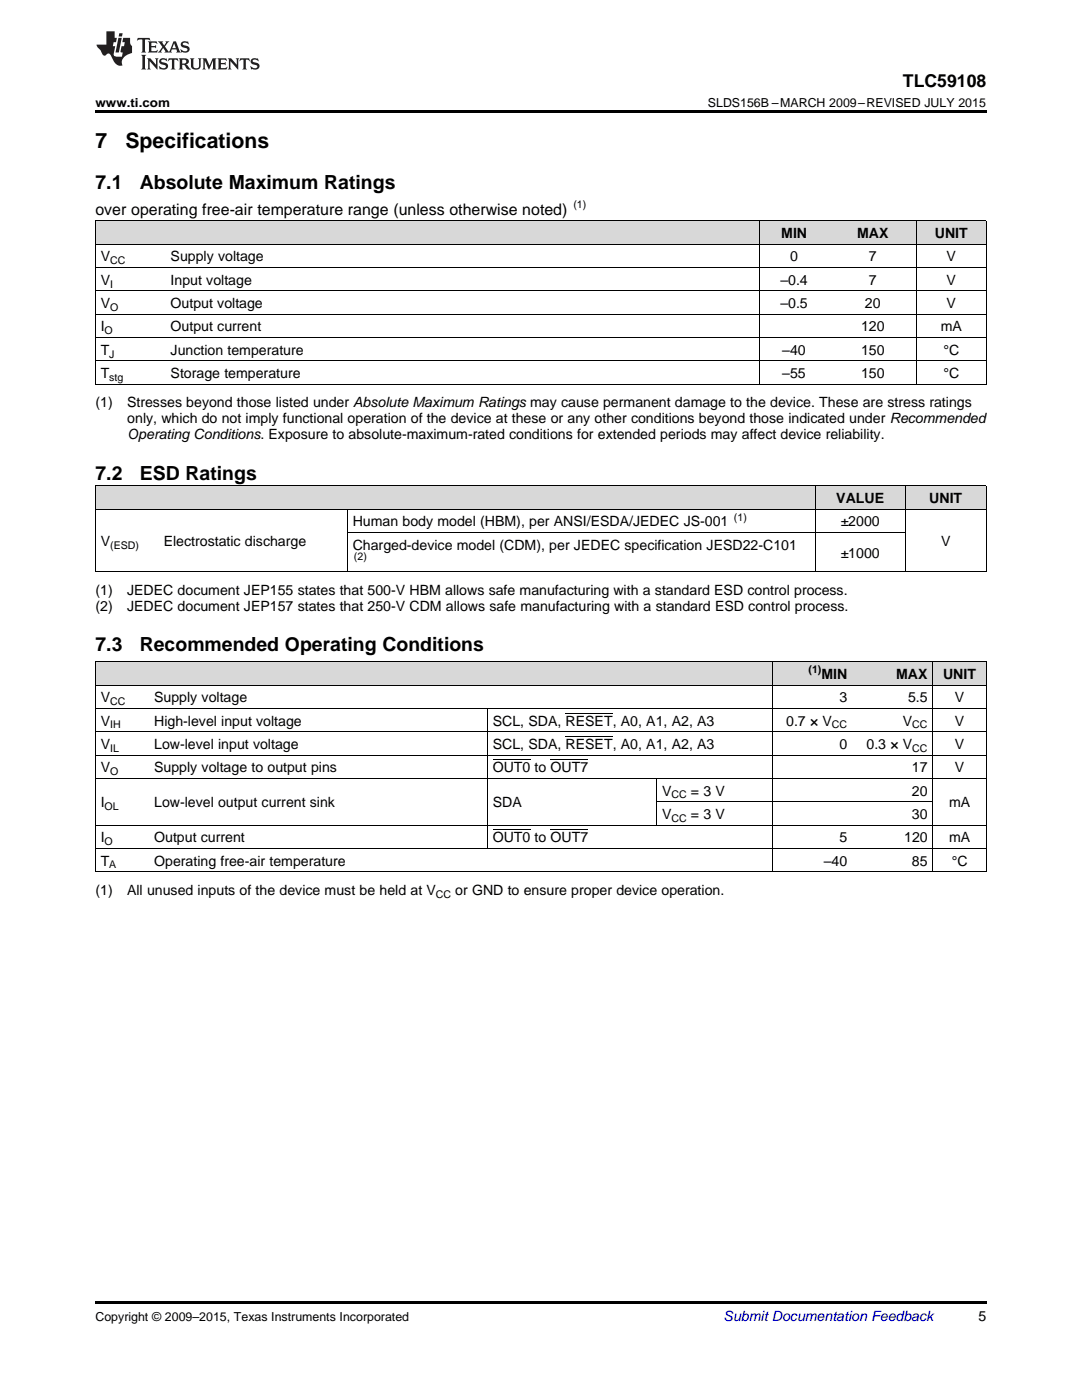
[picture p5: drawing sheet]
<svg xmlns="http://www.w3.org/2000/svg" width="216mm" height="279mm" viewBox="0 0 216 279" stroke-linecap="round" stroke-linejoin="round" font-family="sans-serif">
<defs><g id="words">
<g font-size="4.2">
<text x="19" y="29.6">7</text>
<text x="25" y="29.6">Specifications</text>
</g>
<g font-size="3.9">
<text x="19" y="37.7">7.1</text>
<text x="27.9" y="37.7">Absolute Maximum Ratings</text>
<text x="19" y="95.7">7.2</text>
<text x="27.9" y="95.7">ESD Ratings</text>
<text x="19" y="130">7.3</text>
<text x="27.9" y="130">Recommended Operating Conditions</text>
</g>
<text font-size="3.5" x="180.2" y="17.3">TLC59108</text>
<text font-size="3.2" x="19" y="42.9">over operating free-air temperature range (unless otherwise noted)</text>
<g font-size="2.8">
<text x="155.9" y="47.5">MIN</text>
<text x="171" y="47.5">MAX</text>
<text x="186.5" y="47.5">UNIT</text>
<text x="20.1" y="52.2">V</text>
<text x="34" y="52.2">Supply voltage</text>
<text x="157.7" y="52.2">0</text>
<text x="173.4" y="52.2">7</text>
<text x="188.9" y="52.2">V</text>
<text x="20.1" y="56.8">V</text>
<text x="34" y="56.8">Input voltage</text>
<text x="155.7" y="56.8">–0.4</text>
<text x="173.4" y="56.8">7</text>
<text x="188.9" y="56.8">V</text>
<text x="20.1" y="61.5">V</text>
<text x="34" y="61.5">Output voltage</text>
<text x="155.7" y="61.5">–0.5</text>
<text x="172.6" y="61.5">20</text>
<text x="188.9" y="61.5">V</text>
<text x="20.1" y="66.1">I</text>
<text x="20.1" y="70.8">T</text>
<text x="34" y="66.1">Output current</text>
<text x="34" y="70.8">Junction temperature</text>
<text x="156.1" y="70.8">–40</text>
<text x="171.8" y="66.1">120</text>
<text x="171.8" y="70.8">150</text>
<text x="187.7" y="66.1">mA</text>
<text x="188.2" y="70.8">°C</text>
<text x="20.1" y="75.5">T</text>
<text x="34" y="75.5">Storage temperature</text>
<text x="156.1" y="75.5">–55</text>
<text x="171.8" y="75.5">150</text>
<text x="188.2" y="75.5">°C</text>
<text x="19" y="81.3">(1)</text>
<text x="25.4" y="81.3">Stresses beyond those listed under Absolute Maximum Ratings may cause permanent damage to the device. These are stress ratings</text>
<text x="25.4" y="84.5">only, which do not imply functional operation of the device at these or any other conditions beyond those indicated under Recommended</text>
<text x="25.4" y="87.7">Operating Conditions. Exposure to absolute-maximum-rated conditions for extended periods may affect device reliability.</text>
<text x="166.9" y="100.4">VALUE</text>
<text x="185.4" y="100.4">UNIT</text>
<text x="70.4" y="105.1">Human body model (HBM), per ANSI/ESDA/JEDEC JS-001</text>
<text x="167.7" y="105.1">±2000</text>
<text x="20.1" y="109">V</text>
<text x="32.7" y="109">Electrostatic discharge</text>
<text x="70.4" y="109.7">Charged-device model (CDM), per JEDEC specification JESD22-C101</text>
<text x="167.7" y="111.3">±1000</text>
<text x="187.8" y="109">V</text>
<text x="19" y="118.7">(1)</text>
<text x="25.4" y="118.7">JEDEC document JEP155 states that 500-V HBM allows safe manufacturing with a standard ESD control process.</text>
<text x="19" y="121.9">(2)</text>
<text x="25.4" y="121.9">JEDEC document JEP157 states that 250-V CDM allows safe manufacturing with a standard ESD control process.</text>
<text x="163.9" y="135.5">MIN</text>
<text x="178.8" y="135.5">MAX</text>
<text x="188.2" y="135.5">UNIT</text>
<text x="20.1" y="140.2">V</text>
<text x="30.8" y="140.2">Supply voltage</text>
<text x="167.5" y="140.2">3</text>
<text x="181.2" y="140.2">5.5</text>
<text x="190.5" y="140.2">V</text>
<text x="20.1" y="144.8">V</text>
<text x="20.1" y="149.5">V</text>
<text x="30.8" y="144.8">High-level input voltage</text>
<text x="30.8" y="149.5">Low-level input voltage</text>
<text x="98.3" y="144.8">SCL, SDA, RESET, A0, A1, A2, A3</text>
<text x="98.3" y="149.5">SCL, SDA, RESET, A0, A1, A2, A3</text>
<text x="156.9" y="144.8">0.7 × V</text>
<text x="167.5" y="149.5">0</text>
<text x="172.9" y="149.5">0.3 × V</text>
<text x="180.2" y="144.8">V</text>
<text x="190.5" y="144.8">V</text>
<text x="190.5" y="149.5">V</text>
<text x="20.1" y="154.1">V</text>
<text x="30.8" y="154.1">Supply voltage to output pins</text>
<text x="98.3" y="154.1">OUT0 to OUT7</text>
<text x="182" y="154.1">17</text>
<text x="190.5" y="154.1">V</text>
<text x="20.1" y="161.1">I</text>
<text x="30.8" y="161.1">Low-level output current sink</text>
<text x="98.3" y="161.1">SDA</text>
<text x="132.1" y="158.8">V</text>
<text x="137.9" y="158.8">= 3 V</text>
<text x="182" y="158.8">20</text>
<text x="189.4" y="161.1">mA</text>
<text x="132.1" y="163.4">V</text>
<text x="137.9" y="163.4">= 3 V</text>
<text x="182" y="163.4">30</text>
<text x="20.1" y="168.1">I</text>
<text x="20.1" y="172.8">T</text>
<text x="30.8" y="168.1">Output current</text>
<text x="30.8" y="172.8">Operating free-air temperature</text>
<text x="98.3" y="168.1">OUT0 to OUT7</text>
<text x="164.4" y="172.8">–40</text>
<text x="167.5" y="168.1">5</text>
<text x="180.4" y="168.1">120</text>
<text x="182" y="172.8">85</text>
<text x="189.4" y="168.1">mA</text>
<text x="189.9" y="172.8">°C</text>
<text x="19" y="178.6">(1)</text>
<text x="25.4" y="178.6">All unused inputs of the device must be held at V</text>
<text x="90.8" y="178.6">or GND to ensure proper device operation.</text>
<text x="195.3" y="263.6">5</text>
</g>
<text font-size="2.8" fill="#0000c8" x="144.4" y="263.6">Submit Documentation Feedback</text>
<g font-size="2.5">
<text x="19" y="21.4">www.ti.com</text>
<text x="141.3" y="21.4">SLDS156B –MARCH 2009–REVISED JULY 2015</text>
<text x="19" y="263.6">Copyright © 2009–2015, Texas Instruments Incorporated</text>
</g>
<g font-size="2.1">
<text x="114.4" y="41.6">(1)</text>
<text x="22" y="52.7">CC</text>
<text x="22" y="57.4">I</text>
<text x="22" y="62.1">O</text>
<text x="20.9" y="66.7">O</text>
<text x="21.8" y="71.4">J</text>
<text x="21.8" y="76">stg</text>
<text x="146.5" y="103.9">(1)</text>
<text x="22" y="109.5">(ESD)</text>
<text x="70.6" y="111.8">(2)</text>
<text x="161.3" y="134.4">(1)</text>
<text x="22" y="140.7">CC</text>
<text x="22" y="145.4">IH</text>
<text x="166" y="145.4">CC</text>
<text x="182" y="145.4">CC</text>
<text x="22" y="150">IL</text>
<text x="22" y="154.7">O</text>
<text x="182" y="150">CC</text>
<text x="20.9" y="161.7">OL</text>
<text x="134" y="159.3">CC</text>
<text x="134" y="164">CC</text>
<text x="20.9" y="168.7">O</text>
<text x="21.8" y="173.3">A</text>
<text x="87" y="179.2">CC</text>
</g>
</g></defs>
<g fill="#d8d8d8">
<path d="M19 132.1h10.7v4.7h-10.7z"/>
<path d="M29.7 132.1h67.6v4.7h-67.6z"/>
<path d="M97.3 132.1h33.8v4.7h-33.8z"/>
<path d="M131.1 132.1h23.1v4.7h-23.1z"/>
<path d="M154.2 132.1h16v4.7h-16z"/>
<path d="M170.2 132.1h16v4.7h-16z"/>
<path d="M186.2 132.1h10.6v4.7h-10.6z"/>
<path d="M19 97h12.6v4.7h-12.6z"/>
<path d="M31.6 97h37.7v4.7h-37.7z"/>
<path d="M69.3 97h93.4v4.7h-93.4z"/>
<path d="M162.7 97h18v4.7h-18z"/>
<path d="M180.7 97h16.1v4.7h-16.1z"/>
<path d="M19 44.1h14v4.7h-14z"/>
<path d="M33 44.1h74.9v4.7h-74.9z"/>
<path d="M107.9 44.1h43.6v4.7h-43.6z"/>
<path d="M151.5 44.1h14v4.7h-14z"/>
<path d="M165.5 44.1h17.4v4.7h-17.4z"/>
<path d="M182.9 44.1h13.9v4.7h-13.9z"/>
</g>
<g fill="#000">
<path d="M19 22h177.8v.5h-177.8zM19 114.1l.2 .1zM69.2 114.1l.1 .1zM162.6 114.1l.1 .1zM180.6 114.1l.1 .1zM196.7 114.1l.1 .1zM19 174h.2zM97.2 174h.1zM131 174h.1zM154.1 174h.1zM170.1 174h.1zM186.1 174h.1z"/>
<path d="M196.7 174h.1zM19 259.7h177.8v.5h-177.8z"/>
</g>
<g fill="none" stroke="#000" stroke-width=".2">
<path d="M19 58h177.8M19 53.4h177.8M19 48.7h177.8M19 44.1h177.8M19.1 44.1v32.6M151.5 44.1v32.6M182.8 44.1v32.6M196.8 44.1v32.6M19 76.7h177.8M19 72h177.8M19 67.4h177.8M19 62.7h177.8"/>
<path d="M19 97h177.8M19.1 97v17.2M162.6 97v17.2M180.6 97v17.2M196.8 97v17.2M19 114.1h177.8M19 101.6h177.8M69.3 101.6v12.6M69.3 106.3h111.4M19 136.7h177.8M19 132.1h177.8M19.1 132.1v41.9"/>
<path d="M154.1 132.1v41.9M186.1 132.1v41.9M196.8 132.1v41.9M19 155.3h177.8M19 150.7h177.8M19 146h177.8M19 141.4h177.8M97.2 141.4v28M131 155.4v9.3M19 174h177.8M19 169.3h177.8M19 164.7h177.8"/>
<path d="M131.1 160h55.1"/>
</g>
<g fill="#231f20">
<path d="M27.5 7.6l-.1 .5 .4-.2h.6v.1v2.1l-.2 .4h1l-.3-.4v-2.1l.1-.1h.5l.5 .2-.2-.5zM29.5 8.3l.2 .3v1.5l-.2 .4h1.8l.2-.6a1.04 1.04 0 0 1-1.3 .2v-.7h.6l.3 .2v-.6l-.3 .2h-.6v-.6l.8-.1 .4 .3-.2-.5zM31.5 8.3l.9 1.1-.9 1.1h.8l-.2-.2 .5-.7 .4 .7-.2 .2h1.5l-.1-.2 .1-.4h.9l.1 .4-.2 .2h1l-.3-.3-.7-1.9h-.5l-.9 2-.8-1 .9-1h-.8l.1 .3-.3 .5-.4-.6 .2-.2zM34.7 8.6l.4 1h-.7zM36.3 8.4a.63 .63 0 0 0-.2 .7 .63 .63 0 0 0 .6 .4l.6 .2 .1 .2a.75 .75 0 0 1-.7 .4 .75 .75 0 0 1-.6-.5l.1 .7 .1-.1a1.11 1.11 0 0 0 1.5-.6 1.13 1.13 0 0 0-1.2-.8l-.1-.4a1.04 1.04 0 0 1 1.2 .2l-.2-.5-.1 .1-.5-.2zM28.2 10.9l.2 .4v2.2l-.2 .4h1l-.3-.4v-2.2l.3-.4zM29.3 11.6l.3 .4v1.5l-.3 .4h.8l-.2-.4v-1.3l1.5 1.7v-1.9l.2-.4h-.7l.2 .4v.9l-1.1-1.3zM32 11.8a.62 .62 0 0 0-.2 .7 .62 .62 0 0 0 .6 .4l.6 .1 .1 .3a.76 .76 0 0 1-.7 .3 .76 .76 0 0 1-.6-.4l.1 .7 .1-.1a1.11 1.11 0 0 0 1.5-.6 1.13 1.13 0 0 0-1.2-.8l-.1-.4a1.04 1.04 0 0 1 1.2 .2l-.2-.6-.1 .1-.5-.1zM33.7 11.6l-.2 .6a.61 .61 0 0 1 .8-.3v1.6l-.2 .4h.9l-.2-.4v-1.6a.63 .63 0 0 1 .8 .3l-.2-.6zM35.6 11.6l.3 .4v1.5l-.3 .4h1l-.2-.2v-.8l.5 .2a.76 .76 0 0 0 1.2 .7l-1-1a.58 .58 0 0 0 .6-.5 .58 .58 0 0 0-.5-.6zM36.4 11.9h.1a.45 .45 0 0 1 .5 .1 .45 .45 0 0 1 .1 .5l-.7 .2zM37.9 11.6l.2 .2a2.17 2.17 0 0 0 .3 1.9 .99 .99 0 0 0 1.6-.6v-1.1l.2-.4h-.7l.2 .2a1.92 1.92 0 0 1-.2 1.8 .6 .6 0 0 1-.9-.5v-1.1l.2-.4zM40.4 11.6l.2 .4v1.5l-.2 .4h.7l-.2-.4v-1.4l.8 1.8 .8-1.8v1.4l-.2 .4h.9l-.2-.4v-1.5l.2-.4h-.8l-.6 1.5-.6-1.5zM43.4 11.6l.2 .4v1.5l-.2 .4h1.8l.2-.6a1.04 1.04 0 0 1-1.3 .1v-.6h.5l.4 .2v-.6l-.4 .2h-.5v-.7h.8l.3 .3-.1-.6zM45.5 11.6l.2 .4v1.5l-.2 .4h.7l-.2-.4v-1.3l1.5 1.7v-1.9l.2-.4h-.7l.2 .4v.9l-1.1-1.3zM47.9 11.6l-.1 .6a.61 .61 0 0 1 .8-.3v1.6l-.3 .4h1l-.3-.4 .1-1.6a.63 .63 0 0 1 .7 .3l-.1-.6zM50.2 11.8a.62 .62 0 0 0-.2 .7 .62 .62 0 0 0 .6 .4l.6 .1 .2 .3a.76 .76 0 0 1-.8 .3 .76 .76 0 0 1-.6-.4l.1 .7 .2-.1a1.11 1.11 0 0 0 1.5-.6 1.13 1.13 0 0 0-1.3-.8l-.1-.4a1.04 1.04 0 0 1 1.2 .2l-.1-.6-.2 .1-.5-.1z"/>
<path d="M21.2 6.3v2.6h-1.9l.1 .4 .7 .9a.91 .91 0 0 0 1 .8 .56 .56 0 0 1 .5-.3 .56 .56 0 0 1 .5 .3l.4 .8a1.53 1.53 0 0 0 1.9 1.2 1.54 1.54 0 0 1 1-2.1l.9-.3v-1.4a1.52 1.52 0 0 1-.3-1.6h-1.4l-.2 .8h.5l-.2 .8h-.4l-.2 1v.2l.4 .1-.2 .8a1.93 1.93 0 0 1-1.6-.3l.3-1.8h-.5l.2-.8h.4l.2-.8h-.4v-1.3zM23.6 7.6l-.6 2.9h.7l.6-2.9zM23.8 6.6l-.1 .7h.6l.2-.7z"/>
</g>
<path d="M98.3 151.6h7.5M109.9 151.6h7.5M112.9 147h9.3M112.9 142.3h9.3M98.3 165.6h7.5M109.9 165.6h7.5" fill="none" stroke="#000" stroke-width=".2"/>
<use href="#words"/>
</svg>
